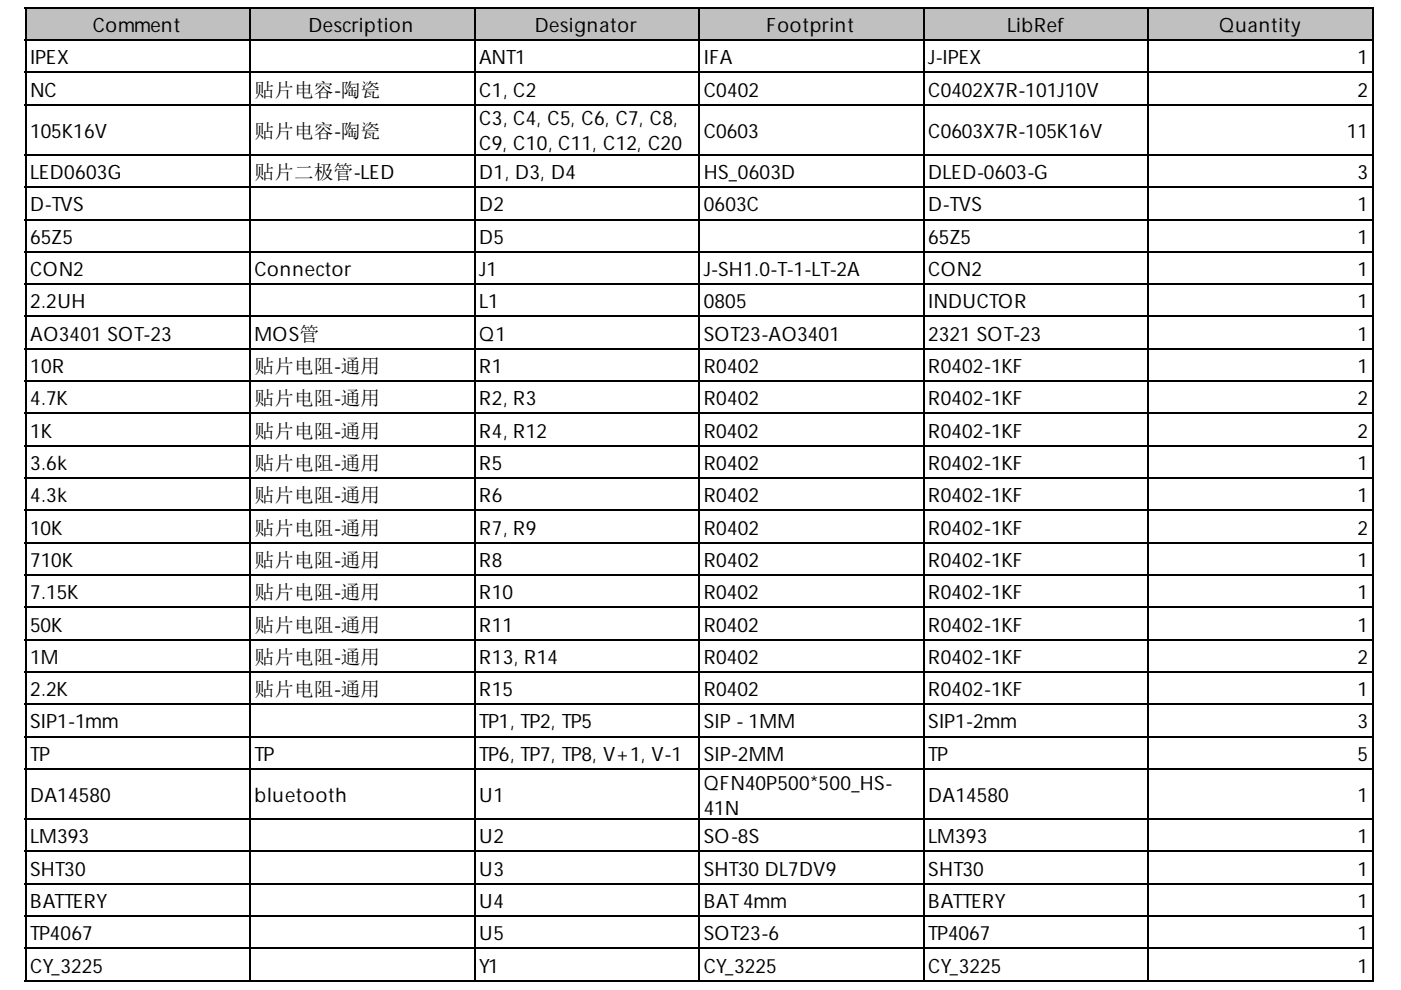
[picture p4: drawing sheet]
<svg xmlns="http://www.w3.org/2000/svg" width="297mm" height="210mm" viewBox="0 0 297 210" stroke-linecap="round" stroke-linejoin="round" font-family="sans-serif">
<defs><g id="words">
<g font-size="4.2">
<text x="19.7" y="6.8">Comment</text>
<text x="65.4" y="6.8">Description</text>
<text x="113.4" y="6.8">Designator</text>
<text x="162.5" y="6.8">Footprint</text>
<text x="213.6" y="6.8">LibRef</text>
<text x="258.5" y="6.8">Quantity</text>
<text x="6.4" y="13.6">IPEX</text>
<text x="101.6" y="13.6">ANT1</text>
<text x="149.2" y="13.6">IFA</text>
<text x="196.8" y="13.6">J-IPEX</text>
<text x="287.8" y="13.6">1</text>
<text x="6.4" y="20.5">NC</text>
<text x="54" y="20.5">贴片电容-陶瓷</text>
<text x="101.6" y="20.5">C1, C2</text>
<text x="149.2" y="20.5">C0402</text>
<text x="196.8" y="20.5">C0402X7R-101J10V</text>
<text x="287.8" y="20.5">2</text>
<text x="6.4" y="29.2">105K16V</text>
<text x="54" y="29.2">贴片电容-陶瓷</text>
<text x="101.6" y="26.6">C3, C4, C5, C6, C7, C8,</text>
<text x="149.2" y="29.2">C0603</text>
<text x="196.8" y="29.2">C0603X7R-105K16V</text>
<text x="285.5" y="29.2">11</text>
<text x="101.6" y="31.9">C9, C10, C11, C12, C20</text>
<text x="6.4" y="38">LED0603G</text>
<text x="54" y="38">贴片二极管-LED</text>
<text x="101.6" y="38">D1, D3, D4</text>
<text x="149.2" y="38">HS_0603D</text>
<text x="196.8" y="38">DLED-0603-G</text>
<text x="287.8" y="38">3</text>
<text x="6.4" y="44.8">D-TVS</text>
<text x="101.6" y="44.8">D2</text>
<text x="149.2" y="44.8">0603C</text>
<text x="196.8" y="44.8">D-TVS</text>
<text x="287.8" y="44.8">1</text>
<text x="6.4" y="51.7">65Z5</text>
<text x="101.6" y="51.7">D5</text>
<text x="196.8" y="51.7">65Z5</text>
<text x="287.8" y="51.7">1</text>
<text x="6.4" y="58.5">CON2</text>
<text x="54" y="58.5">Connector</text>
<text x="101.6" y="58.5">J1</text>
<text x="149.2" y="58.5">J-SH1.0-T-1-LT-2A</text>
<text x="196.8" y="58.5">CON2</text>
<text x="287.8" y="58.5">1</text>
<text x="6.4" y="65.4">2.2UH</text>
<text x="101.6" y="65.4">L1</text>
<text x="149.2" y="65.4">0805</text>
<text x="196.8" y="65.4">INDUCTOR</text>
<text x="287.8" y="65.4">1</text>
<text x="6.4" y="72.2">AO3401 SOT-23</text>
<text x="54" y="72.2">MOS管</text>
<text x="101.6" y="72.2">Q1</text>
<text x="149.2" y="72.2">SOT23-AO3401</text>
<text x="196.8" y="72.2">2321 SOT-23</text>
<text x="287.8" y="72.2">1</text>
<text x="6.4" y="79.1">10R</text>
<text x="54" y="79.1">贴片电阻-通用</text>
<text x="101.6" y="79.1">R1</text>
<text x="149.2" y="79.1">R0402</text>
<text x="196.8" y="79.1">R0402-1KF</text>
<text x="287.8" y="79.1">1</text>
<text x="6.4" y="85.9">4.7K</text>
<text x="54" y="85.9">贴片电阻-通用</text>
<text x="101.6" y="85.9">R2, R3</text>
<text x="149.2" y="85.9">R0402</text>
<text x="196.8" y="85.9">R0402-1KF</text>
<text x="287.8" y="85.9">2</text>
<text x="6.4" y="92.8">1K</text>
<text x="54" y="92.8">贴片电阻-通用</text>
<text x="101.6" y="92.8">R4, R12</text>
<text x="149.2" y="92.8">R0402</text>
<text x="196.8" y="92.8">R0402-1KF</text>
<text x="287.8" y="92.8">2</text>
<text x="6.4" y="99.6">3.6k</text>
<text x="54" y="99.6">贴片电阻-通用</text>
<text x="101.6" y="99.6">R5</text>
<text x="149.2" y="99.6">R0402</text>
<text x="196.8" y="99.6">R0402-1KF</text>
<text x="287.8" y="99.6">1</text>
<text x="6.4" y="106.5">4.3k</text>
<text x="54" y="106.5">贴片电阻-通用</text>
<text x="101.6" y="106.5">R6</text>
<text x="149.2" y="106.5">R0402</text>
<text x="196.8" y="106.5">R0402-1KF</text>
<text x="287.8" y="106.5">1</text>
<text x="6.4" y="113.3">10K</text>
<text x="54" y="113.3">贴片电阻-通用</text>
<text x="101.6" y="113.3">R7, R9</text>
<text x="149.2" y="113.3">R0402</text>
<text x="196.8" y="113.3">R0402-1KF</text>
<text x="287.8" y="113.3">2</text>
<text x="6.4" y="120.2">710K</text>
<text x="54" y="120.2">贴片电阻-通用</text>
<text x="101.6" y="120.2">R8</text>
<text x="149.2" y="120.2">R0402</text>
<text x="196.8" y="120.2">R0402-1KF</text>
<text x="287.8" y="120.2">1</text>
<text x="6.4" y="127">7.15K</text>
<text x="54" y="127">贴片电阻-通用</text>
<text x="101.6" y="127">R10</text>
<text x="149.2" y="127">R0402</text>
<text x="196.8" y="127">R0402-1KF</text>
<text x="287.8" y="127">1</text>
<text x="6.4" y="133.9">50K</text>
<text x="54" y="133.9">贴片电阻-通用</text>
<text x="101.6" y="133.9">R11</text>
<text x="149.2" y="133.9">R0402</text>
<text x="196.8" y="133.9">R0402-1KF</text>
<text x="287.8" y="133.9">1</text>
<text x="6.4" y="140.8">1M</text>
<text x="54" y="140.8">贴片电阻-通用</text>
<text x="101.6" y="140.8">R13, R14</text>
<text x="149.2" y="140.8">R0402</text>
<text x="196.8" y="140.8">R0402-1KF</text>
<text x="287.8" y="140.8">2</text>
<text x="6.4" y="147.6">2.2K</text>
<text x="54" y="147.6">贴片电阻-通用</text>
<text x="101.6" y="147.6">R15</text>
<text x="149.2" y="147.6">R0402</text>
<text x="196.8" y="147.6">R0402-1KF</text>
<text x="287.8" y="147.6">1</text>
<text x="6.4" y="154.5">SIP1-1mm</text>
<text x="101.6" y="154.5">TP1, TP2, TP5</text>
<text x="149.2" y="154.5">SIP - 1MM</text>
<text x="196.8" y="154.5">SIP1-2mm</text>
<text x="287.8" y="154.5">3</text>
<text x="6.4" y="161.3">TP</text>
<text x="54" y="161.3">TP</text>
<text x="101.6" y="161.3">TP6, TP7, TP8, V+1, V-1</text>
<text x="149.2" y="161.3">SIP-2MM</text>
<text x="196.8" y="161.3">TP</text>
<text x="287.8" y="161.3">5</text>
<text x="149.2" y="167.4">QFN40P500*500_HS-</text>
<text x="6.4" y="170.1">DA14580</text>
<text x="54" y="170.1">bluetooth</text>
<text x="101.6" y="170.1">U1</text>
<text x="149.2" y="172.7">41N</text>
<text x="196.8" y="170.1">DA14580</text>
<text x="287.8" y="170.1">1</text>
<text x="6.4" y="178.8">LM393</text>
<text x="101.6" y="178.8">U2</text>
<text x="149.2" y="178.8">SO-8S</text>
<text x="196.8" y="178.8">LM393</text>
<text x="287.8" y="178.8">1</text>
<text x="6.4" y="185.7">SHT30</text>
<text x="101.6" y="185.7">U3</text>
<text x="149.2" y="185.7">SHT30 DL7DV9</text>
<text x="196.8" y="185.7">SHT30</text>
<text x="287.8" y="185.7">1</text>
<text x="6.4" y="192.5">BATTERY</text>
<text x="101.6" y="192.5">U4</text>
<text x="149.2" y="192.5">BAT 4mm</text>
<text x="196.8" y="192.5">BATTERY</text>
<text x="287.8" y="192.5">1</text>
<text x="6.4" y="199.4">TP4067</text>
<text x="101.6" y="199.4">U5</text>
<text x="149.2" y="199.4">SOT23-6</text>
<text x="196.8" y="199.4">TP4067</text>
<text x="287.8" y="199.4">1</text>
<text x="6.4" y="206.2">CY_3225</text>
<text x="101.6" y="206.2">Y1</text>
<text x="149.2" y="206.2">CY_3225</text>
<text x="196.8" y="206.2">CY_3225</text>
<text x="287.8" y="206.2">1</text>
</g>
</g></defs>
<g fill="#c0c0c0">
<path d="M5.6 1.8h47.6v6.9h-47.6z" fill-rule="evenodd"/>
<path d="M52.8 1.8h48v6.9h-48z" fill-rule="evenodd"/>
<path d="M100.5 1.8h47.9v6.9h-47.9z" fill-rule="evenodd"/>
<path d="M148.1 1.8h47.9v6.9h-47.9z" fill-rule="evenodd"/>
<path d="M195.7 1.8h48v6.9h-48z" fill-rule="evenodd"/>
<path d="M243.3 1.8h48v6.9h-48z" fill-rule="evenodd"/>
</g>
<g fill="none" stroke="#000" stroke-width=".38">
<path d="M5.2 1.6h286.1M5.2 8.5h286.1M5.2 15.3h286.1M5.4 1.4v206.7M53 1.4v206.7M100.6 1.4v206.7M148.3 1.4v206.7M195.9 1.4v206.7M243.5 1.4v206.7M291.1 1.4v206.7M5.2 22.2h286.1M5.2 32.8h286.1"/>
<path d="M5.2 39.7h286.1M5.2 46.5h286.1M5.2 53.4h286.1M5.2 60.2h286.1M5.2 67.1h286.1M5.2 74h286.1M5.2 80.8h286.1M5.2 87.7h286.1M5.2 94.5h286.1M5.2 101.4h286.1M5.2 108.2h286.1M5.2 115.1h286.1"/>
<path d="M5.2 121.9h286.1M5.2 128.8h286.1M5.2 135.6h286.1M5.2 142.5h286.1M5.2 149.3h286.1M5.2 156.2h286.1M5.2 163h286.1M5.2 173.7h286.1M5.2 180.5h286.1M5.2 187.4h286.1M5.2 194.2h286.1M5.2 201.1h286.1"/>
<path d="M5.2 207.9h286.1"/>
</g>
<use href="#words"/>
</svg>
